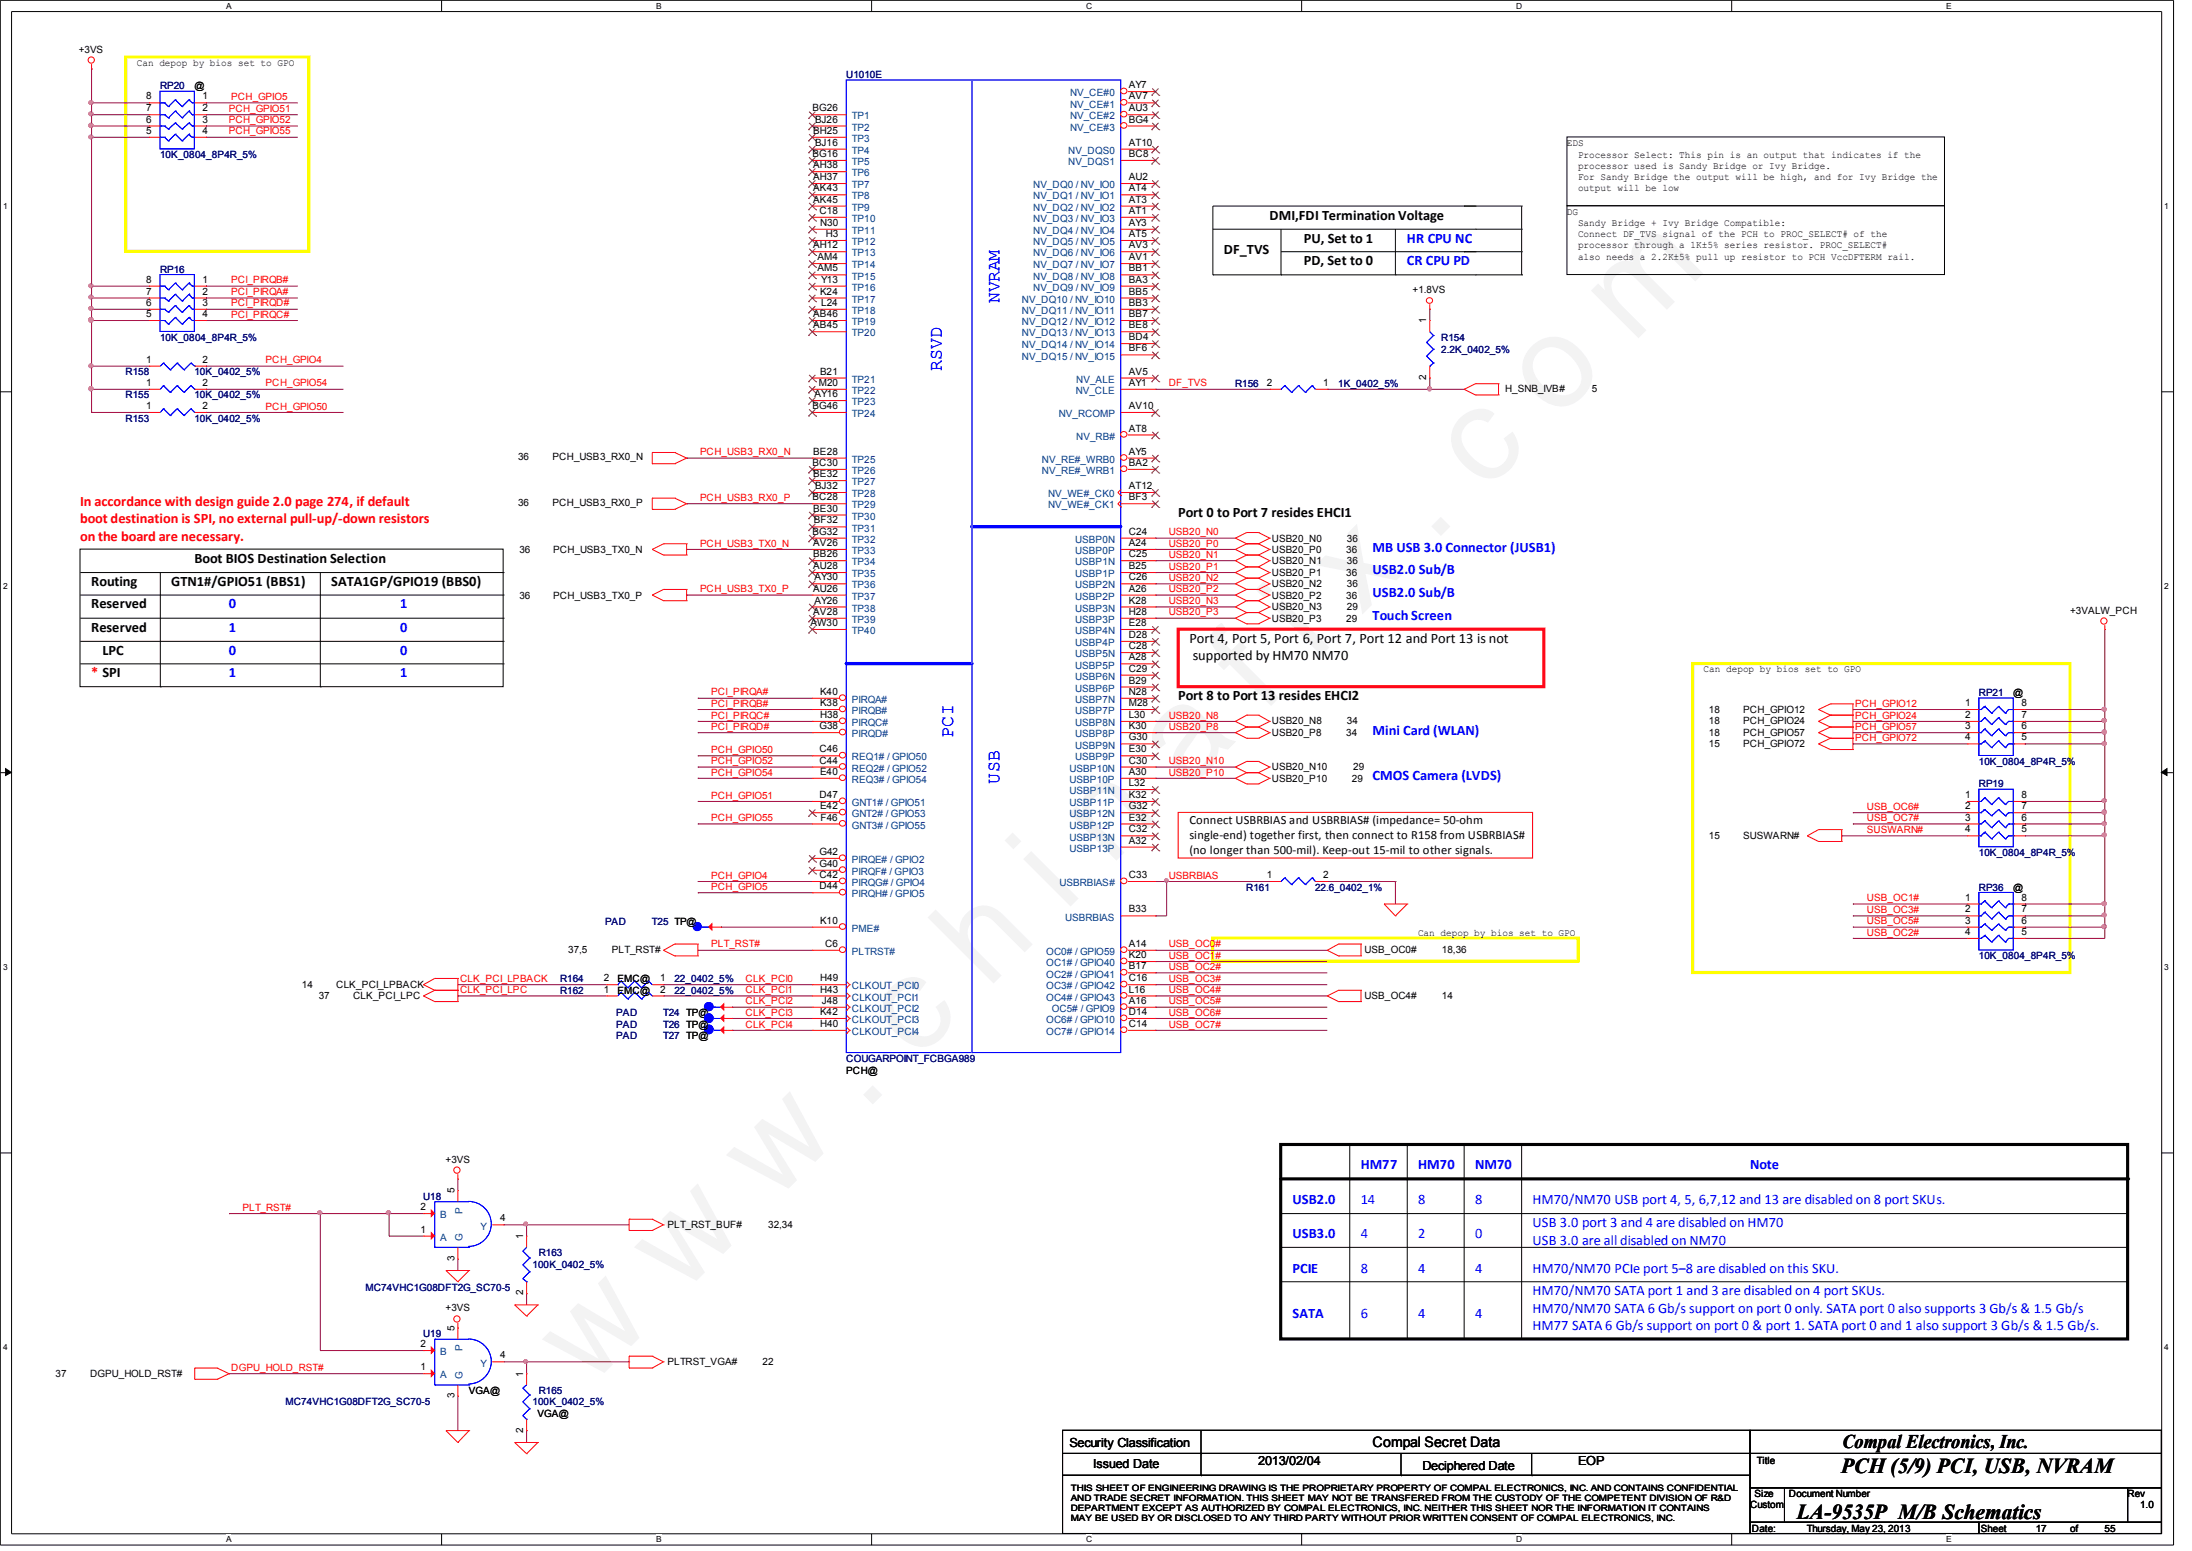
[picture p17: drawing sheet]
<svg xmlns="http://www.w3.org/2000/svg" width="297mm" height="210mm" viewBox="0 0 297 210" stroke-linecap="round" stroke-linejoin="round" font-family="sans-serif">
<defs><g id="words">
<text font-size="17.6" fill="#f0f" x="79.7" y="188" transform="rotate(-45 79.7 188)">w w w . c h i n a f i x . c o m</text>
<g font-size="2.9">
<text x="249.4" y="199.5">PCH (5/9) PCI, USB, NVRAM</text>
<text x="243.4" y="205.7">LA-9535P M/B Schematics</text>
</g>
<text font-size="2.6" x="249.6" y="196.1">Compal Electronics, Inc.</text>
<g font-size="2.5" fill="#00f">
<text x="135.4" y="41.1" transform="rotate(-90 135.4 41.1)">NVRAM</text>
<text x="127.6" y="50.3" transform="rotate(-90 127.6 50.3)">RSVD</text>
<text x="129.1" y="99.9" transform="rotate(-90 129.1 99.9)">PCI</text>
<text x="135.4" y="106.1" transform="rotate(-90 135.4 106.1)">USB</text>
</g>
<g font-size="1.9">
<text x="172" y="29.7">DMI,FDI Termination Voltage</text>
<text x="165.8" y="34.4">DF_TVS</text>
<text x="176.6" y="32.9">PU, Set to 1</text>
<text x="176.6" y="35.9">PD, Set to 0</text>
<text x="159.6" y="70">Port 0 to Port 7 resides EHCI1</text>
<text x="26.3" y="76.2">Boot BIOS Destination Selection</text>
<text x="12.4" y="82.4">Reserved</text>
<text x="12.4" y="79.3">Routing</text>
<text x="23.2" y="79.3">GTN1#/GPIO51 (BBS1)</text>
<text x="44.9" y="79.3">SATA1GP/GPIO19 (BBS0)</text>
<text x="12.4" y="85.5">Reserved</text>
<text x="13.9" y="88.6">LPC</text>
<text x="161.1" y="87">Port 4, Port 5, Port 6, Port 7, Port 12 and Port 13 is not</text>
<text x="161.6" y="89.4">supported by HM70 NM70</text>
<text x="159.6" y="94.8">Port 8 to Port 13 resides EHCI2</text>
<text x="185.9" y="195.9">Compal Secret Data</text>
</g>
<g font-size="1.9" fill="#00f">
<text x="190.6" y="35.9">CR CPU PD</text>
<text x="190.6" y="32.8">HR CPU NC</text>
<text x="185.9" y="77.7">USB2.0 Sub/B</text>
<text x="185.9" y="74.7">MB USB 3.0 Connector (JUSB1)</text>
<text x="31" y="82.4">0</text>
<text x="54.2" y="82.4">1</text>
<text x="185.9" y="80.9">USB2.0 Sub/B</text>
<text x="185.9" y="84">Touch Screen</text>
<text x="31" y="85.5">1</text>
<text x="31" y="88.6">0</text>
<text x="54.2" y="85.5">0</text>
<text x="54.2" y="88.6">0</text>
<text x="31" y="91.7">1</text>
<text x="54.2" y="91.7">1</text>
<text x="185.9" y="99.5">Mini Card (WLAN)</text>
<text x="185.9" y="105.7">CMOS Camera (LVDS)</text>
<text x="184.3" y="158.3">HM77</text>
<text x="192.1" y="158.3">HM70</text>
<text x="199.8" y="158.3">NM70</text>
<text x="237.1" y="158.3">Note</text>
<text x="175.1" y="163">USB2.0</text>
<text x="175.1" y="167.6">USB3.0</text>
<text x="184.3" y="163">14</text>
<text x="184.3" y="167.6">4</text>
<text x="192.1" y="163">8</text>
<text x="192.1" y="167.6">2</text>
<text x="199.8" y="163">8</text>
<text x="199.8" y="167.6">0</text>
<text x="207.6" y="163">HM70/NM70 USB port 4, 5, 6,7,12 and 13 are disabled on 8 port SKUs.</text>
<text x="207.6" y="166.1">USB 3.0 port 3 and 4 are disabled on HM70</text>
<text x="175.1" y="172.3">PCIE</text>
<text x="184.3" y="172.3">8</text>
<text x="192.1" y="172.3">4</text>
<text x="199.8" y="172.3">4</text>
<text x="207.6" y="168.5">USB 3.0 are all disabled on NM70</text>
<text x="207.6" y="172.3">HM70/NM70 PCIe port 5–8 are disabled on this SKU.</text>
<text x="175.1" y="178.5">SATA</text>
<text x="184.3" y="178.5">6</text>
<text x="192.1" y="178.5">4</text>
<text x="199.8" y="178.5">4</text>
<text x="207.6" y="175.3">HM70/NM70 SATA port 1 and 3 are disabled on 4 port SKUs.</text>
<text x="207.6" y="177.7">HM70/NM70 SATA 6 Gb/s support on port 0 only. SATA port 0 also supports 3 Gb/s &amp; 1.5 Gb/s</text>
<text x="207.6" y="180.1">HM77 SATA 6 Gb/s support on port 0 &amp; port 1. SATA port 0 and 1 also support 3 Gb/s &amp; 1.5 Gb/s.</text>
</g>
<g font-size="1.9" fill="#f00">
<text x="10.8" y="68.5">In accordance with design guide 2.0 page 274, if default</text>
<text x="10.8" y="70.9">boot destination is SPI, no external pull-up/-down resistors</text>
<text x="10.8" y="73.2">on the board are necessary.</text>
<text x="12.4" y="91.7">* SPI</text>
</g>
<g font-size="1.7">
<text x="161.1" y="111.6">Connect USBRBIAS and USBRBIAS# (impedance= 50-ohm</text>
<text x="161.1" y="113.6">single-end) together first, then connect to R158 from USBRBIAS#</text>
<text x="161.1" y="115.7">(no longer than 500-mil). Keep-out 15-mil to other signals.</text>
<text x="144.9" y="195.9">Security Classification</text>
<text x="148.1" y="198.8">Issued Date</text>
<text x="170.4" y="198.4">2013/02/04</text>
<text x="192.7" y="199">Deciphered Date</text>
<text x="213.8" y="198.4">EOP</text>
</g>
<g font-size="1.4">
<text x="10.7" y="7.1">+3VS</text>
<text x="18.5" y="8.9">Can depop by bios set to GPO</text>
<text x="152.9" y="11.9">AY7</text>
<text x="19.8" y="13.5">8</text>
<text x="19.8" y="15.1">7</text>
<text x="19.8" y="16.6">6</text>
<text x="26.3" y="12.1">@</text>
<text x="27.4" y="13.5">1</text>
<text x="27.4" y="15.1">2</text>
<text x="27.4" y="16.6">3</text>
<text x="110.1" y="15.1">BG26</text>
<text x="110.4" y="16.6">BJ26</text>
<text x="152.9" y="13.5">AV7</text>
<text x="152.9" y="15.1">AU3</text>
<text x="152.9" y="16.6">BG4</text>
<text x="19.8" y="18.1">5</text>
<text x="27.4" y="18.1">4</text>
<text x="110.1" y="21.3">BG16</text>
<text x="110.2" y="18.1">BH25</text>
<text x="110.2" y="22.8">AH38</text>
<text x="110.4" y="19.7">BJ16</text>
<text x="152.9" y="19.7">AT10</text>
<text x="152.9" y="21.3">BC8</text>
<text x="212.2" y="19.7">EDS</text>
<text x="213.8" y="21.3">Processor Select: This pin is an output that indicates if the</text>
<text x="213.8" y="22.9">processor used is Sandy Bridge or Ivy Bridge.</text>
<text x="110.2" y="24.4">AH37</text>
<text x="110.2" y="25.9">AK43</text>
<text x="110.2" y="27.4">AK45</text>
<text x="111" y="29">C18</text>
<text x="152.9" y="24.4">AU2</text>
<text x="152.9" y="25.9">AT4</text>
<text x="152.9" y="27.4">AT3</text>
<text x="152.9" y="29">AT1</text>
<text x="212.2" y="29">DG</text>
<text x="213.8" y="24.4">For Sandy Bridge the output will be high, and for Ivy Bridge the</text>
<text x="213.8" y="25.9">output will be low</text>
<text x="110.2" y="33.6">AH12</text>
<text x="110.7" y="35.2">AM4</text>
<text x="111.1" y="30.6">N30</text>
<text x="111.8" y="32.1">H3</text>
<text x="152.9" y="30.6">AY3</text>
<text x="152.9" y="32.1">AT5</text>
<text x="152.9" y="33.6">AV3</text>
<text x="152.9" y="35.2">AV1</text>
<text x="213.8" y="30.6">Sandy Bridge + Ivy Bridge Compatible:</text>
<text x="213.8" y="32.1">Connect DF_TVS signal of the PCH to PROC_SELECT# of the</text>
<text x="213.8" y="33.6">processor through a 1K±5% series resistor. PROC_SELECT#</text>
<text x="213.8" y="35.1">also needs a 2.2K±5% pull up resistor to PCH VccDFTERM rail.</text>
<text x="19.8" y="38.3">8</text>
<text x="19.8" y="39.9">7</text>
<text x="19.8" y="41.4">6</text>
<text x="27.4" y="38.3">1</text>
<text x="27.4" y="39.9">2</text>
<text x="27.4" y="41.4">3</text>
<text x="110.7" y="36.7">AM5</text>
<text x="111.1" y="39.9">K24</text>
<text x="111.3" y="38.3">Y13</text>
<text x="111.3" y="41.4">L24</text>
<text x="152.9" y="39.9">BB5</text>
<text x="152.9" y="41.4">BB3</text>
<text x="152.9" y="36.7">BB1</text>
<text x="152.9" y="38.3">BA3</text>
<text x="191.3" y="39.7">+1.8VS</text>
<text x="19.8" y="42.9">5</text>
<text x="27.4" y="42.9">4</text>
<text x="110.2" y="42.9">AB46</text>
<text x="110.2" y="44.4">AB45</text>
<text x="152.9" y="42.9">BB7</text>
<text x="152.9" y="44.4">BE8</text>
<text x="152.9" y="46.1">BD4</text>
<text x="152.9" y="47.6">BF6</text>
<text x="19.8" y="52.2">1</text>
<text x="19.8" y="49.1">1</text>
<text x="27.4" y="52.2">2</text>
<text x="27.4" y="49.1">2</text>
<text x="110.3" y="53.8">AY16</text>
<text x="110.9" y="52.2">M20</text>
<text x="111.1" y="50.7">B21</text>
<text x="152.9" y="50.7">AV5</text>
<text x="152.9" y="52.2">AY1</text>
<text x="171.6" y="52.2">2</text>
<text x="179.2" y="52.2">1</text>
<text x="203.9" y="53">H_SNB_IVB#</text>
<text x="215.6" y="53">5</text>
<text x="19.8" y="55.4">1</text>
<text x="27.4" y="55.4">2</text>
<text x="110.1" y="55.4">BG46</text>
<text x="152.9" y="58.4">AT8</text>
<text x="152.9" y="55.4">AV10</text>
<text x="70.2" y="62.3">36</text>
<text x="74.8" y="62.3">PCH_USB3_RX0_N</text>
<text x="110.1" y="63.1">BC30</text>
<text x="110.2" y="61.6">BE28</text>
<text x="110.2" y="64.6">BE32</text>
<text x="152.9" y="61.6">AY5</text>
<text x="152.9" y="63.1">BA2</text>
<text x="70.2" y="68.5">36</text>
<text x="74.8" y="68.5">PCH_USB3_RX0_P</text>
<text x="110.1" y="67.7">BC28</text>
<text x="110.2" y="69.3">BE30</text>
<text x="110.2" y="70.9">BF32</text>
<text x="110.4" y="66.2">BJ32</text>
<text x="152.9" y="66.2">AT12</text>
<text x="152.9" y="67.7">BF3</text>
<text x="70.4" y="74.8">36</text>
<text x="74.9" y="74.8">PCH_USB3_TX0_N</text>
<text x="110.1" y="72.4">BG32</text>
<text x="110.2" y="73.9">AV26</text>
<text x="110.2" y="75.4">BB26</text>
<text x="110.2" y="77">AU28</text>
<text x="152.9" y="72.4">C24</text>
<text x="152.9" y="73.9">A24</text>
<text x="152.9" y="75.4">C25</text>
<text x="152.9" y="77">B25</text>
<text x="172.3" y="73.3">USB20_N0</text>
<text x="172.3" y="74.8">USB20_P0</text>
<text x="172.3" y="76.4">USB20_N1</text>
<text x="172.3" y="78">USB20_P1</text>
<text x="182.4" y="74.8">36</text>
<text x="182.4" y="78">36</text>
<text x="182.5" y="73.3">36</text>
<text x="182.5" y="76.4">36</text>
<text x="70.4" y="81">36</text>
<text x="74.9" y="81">PCH_USB3_TX0_P</text>
<text x="110.2" y="80.1">AU26</text>
<text x="110.2" y="83.2">AV28</text>
<text x="110.3" y="78.6">AY30</text>
<text x="110.3" y="81.7">AY26</text>
<text x="152.9" y="78.6">C26</text>
<text x="152.9" y="80.1">A26</text>
<text x="152.9" y="81.7">K28</text>
<text x="152.9" y="83.2">H28</text>
<text x="172.3" y="79.5">USB20_N2</text>
<text x="172.3" y="81">USB20_P2</text>
<text x="172.3" y="82.5">USB20_N3</text>
<text x="182.4" y="81">36</text>
<text x="182.5" y="79.5">36</text>
<text x="182.5" y="82.5">29</text>
<text x="280.4" y="83.1">+3VALW_PCH</text>
<text x="109.8" y="84.8">AW30</text>
<text x="152.9" y="84.8">E28</text>
<text x="152.9" y="86.4">D28</text>
<text x="152.9" y="87.9">C28</text>
<text x="152.9" y="89.4">A28</text>
<text x="172.3" y="84.2">USB20_P3</text>
<text x="182.4" y="84.2">29</text>
<text x="111.1" y="94.1">K40</text>
<text x="111.1" y="95.6">K38</text>
<text x="152.9" y="90.9">C29</text>
<text x="152.9" y="92.5">B29</text>
<text x="152.9" y="94.1">N28</text>
<text x="152.9" y="95.6">M28</text>
<text x="230.8" y="91">Can depop by bios set to GPO</text>
<text x="266.2" y="95.6">1</text>
<text x="272.7" y="94.2">@</text>
<text x="273.8" y="95.6">8</text>
<text x="111" y="98.7">G38</text>
<text x="111" y="101.9">C46</text>
<text x="111.1" y="97.2">H38</text>
<text x="152.9" y="97.2">L30</text>
<text x="152.9" y="98.7">K30</text>
<text x="152.9" y="100.2">G30</text>
<text x="152.9" y="101.9">E30</text>
<text x="172.3" y="98">USB20_N8</text>
<text x="172.3" y="99.7">USB20_P8</text>
<text x="182.4" y="99.7">34</text>
<text x="182.5" y="98">34</text>
<text x="231.5" y="96.5">18</text>
<text x="231.5" y="98">18</text>
<text x="231.5" y="99.7">18</text>
<text x="231.5" y="101.2">15</text>
<text x="236.1" y="96.5">PCH_GPIO12</text>
<text x="236.1" y="98">PCH_GPIO24</text>
<text x="236.1" y="99.7">PCH_GPIO57</text>
<text x="236.1" y="101.2">PCH_GPIO72</text>
<text x="266.2" y="97.2">2</text>
<text x="266.2" y="98.7">3</text>
<text x="266.2" y="100.2">4</text>
<text x="273.8" y="97.2">7</text>
<text x="273.8" y="98.7">6</text>
<text x="273.8" y="100.2">5</text>
<text x="111" y="103.4">C44</text>
<text x="111.1" y="104.9">E40</text>
<text x="152.9" y="103.4">C30</text>
<text x="152.9" y="104.9">A30</text>
<text x="152.9" y="106.4">L32</text>
<text x="172.3" y="104.3">USB20_N10</text>
<text x="172.3" y="105.8">USB20_P10</text>
<text x="183.1" y="105.8">29</text>
<text x="183.3" y="104.3">29</text>
<text x="111" y="108">D47</text>
<text x="111.1" y="109.6">E42</text>
<text x="111.2" y="111.1">F46</text>
<text x="152.9" y="108">K32</text>
<text x="152.9" y="109.6">G32</text>
<text x="152.9" y="111.1">E32</text>
<text x="152.9" y="112.7">C32</text>
<text x="231.5" y="113.5">15</text>
<text x="236.1" y="113.5">SUSWARN#</text>
<text x="266.2" y="108">1</text>
<text x="266.2" y="109.6">2</text>
<text x="266.2" y="111.1">3</text>
<text x="266.2" y="112.7">4</text>
<text x="273.8" y="108">8</text>
<text x="273.8" y="109.6">7</text>
<text x="273.8" y="111.1">6</text>
<text x="273.8" y="112.7">5</text>
<text x="111" y="115.7">G42</text>
<text x="111" y="117.3">G40</text>
<text x="111" y="118.9">C42</text>
<text x="152.9" y="118.9">C33</text>
<text x="152.9" y="114.2">A32</text>
<text x="171.6" y="118.9">1</text>
<text x="179.2" y="118.9">2</text>
<text x="111" y="120.4">D44</text>
<text x="111.1" y="125.1">K10</text>
<text x="152.9" y="123.5">B33</text>
<text x="266.2" y="121.9">1</text>
<text x="266.2" y="123.5">2</text>
<text x="266.2" y="125.1">3</text>
<text x="272.7" y="120.6">@</text>
<text x="273.8" y="121.9">8</text>
<text x="273.8" y="123.5">7</text>
<text x="273.8" y="125.1">6</text>
<text x="77" y="129">37,5</text>
<text x="82.9" y="129">PLT_RST#</text>
<text x="111.8" y="128.2">C6</text>
<text x="152.9" y="128.2">A14</text>
<text x="152.9" y="129.7">K20</text>
<text x="152.9" y="131.2">B17</text>
<text x="184.8" y="129">USB_OC0#</text>
<text x="192.1" y="126.7">Can depop by bios set to GPO</text>
<text x="195.3" y="129">18,36</text>
<text x="266.2" y="126.6">4</text>
<text x="273.8" y="126.6">5</text>
<text x="40.9" y="133.7">14</text>
<text x="43.2" y="135.3">37</text>
<text x="45.6" y="133.7">CLK_PCI_LPBACK</text>
<text x="47.8" y="135.3">CLK_PCI_LPC</text>
<text x="81.8" y="132.8">2</text>
<text x="81.8" y="134.4">1</text>
<text x="83.6" y="132.9">EMC@</text>
<text x="83.6" y="134.5">EMC@</text>
<text x="89.4" y="132.8">1</text>
<text x="89.4" y="134.4">2</text>
<text x="111.1" y="132.8">H49</text>
<text x="111.1" y="134.4">H43</text>
<text x="111.1" y="137.4">K42</text>
<text x="111.3" y="135.9">J48</text>
<text x="152.9" y="132.8">C16</text>
<text x="152.9" y="134.4">L16</text>
<text x="152.9" y="135.9">A16</text>
<text x="152.9" y="137.4">D14</text>
<text x="184.8" y="135.3">USB_OC4#</text>
<text x="195.3" y="135.3">14</text>
<text x="111.1" y="139">H40</text>
<text x="152.9" y="139">C14</text>
<text x="114.6" y="145.4">PCH@</text>
<text x="60.4" y="157.4">+3VS</text>
<text x="57" y="163.8">2</text>
<text x="57" y="166.9">1</text>
<text x="67.7" y="165.4">4</text>
<text x="90.4" y="166.3">PLT_RST_BUF#</text>
<text x="104.1" y="166.3">32,34</text>
<text x="60.4" y="177.5">+3VS</text>
<text x="57" y="182.4">2</text>
<text x="57" y="185.5">1</text>
<text x="67.7" y="183.9">4</text>
<text x="90.4" y="184.8">PLTRST_VGA#</text>
<text x="103.3" y="184.8">22</text>
<text x="7.5" y="186.4">37</text>
<text x="12.2" y="186.4">DGPU_HOLD_RST#</text>
<text x="63.5" y="188.7">VGA@</text>
<text x="72.8" y="191.9">VGA@</text>
<text x="237.7" y="202.7">Size</text>
<text x="238" y="198.2">Title</text>
<text x="242.3" y="202.7">Document Number</text>
<text x="288.2" y="202.7">Rev</text>
<text x="237.1" y="204.2">Custom</text>
<text x="237.3" y="207.3">Date:</text>
<text x="244.8" y="207.3">Thursday, May 23, 2013</text>
<text x="268.3" y="207.3">Sheet</text>
<text x="275.8" y="207.3">17</text>
<text x="280.4" y="207.3">of</text>
<text x="285.1" y="207.3">55</text>
<text x="289.9" y="204.2">1.0</text>
</g>
<g font-size="1.4" fill="#000080">
<text x="114.6" y="10.6">U1010E</text>
<text x="21.7" y="12.1">RP20</text>
<text x="21.7" y="21.4">10K_0804_8P4R_5%</text>
<text x="21.7" y="36.9">RP16</text>
<text x="21.7" y="46.1">10K_0804_8P4R_5%</text>
<text x="195.2" y="46.1">R154</text>
<text x="195.2" y="47.8">2.2K_0402_5%</text>
<text x="17" y="53.9">R155</text>
<text x="17" y="50.8">R158</text>
<text x="26.3" y="53.9">10K_0402_5%</text>
<text x="26.3" y="50.8">10K_0402_5%</text>
<text x="167.3" y="52.4">R156</text>
<text x="181.3" y="52.4">1K_0402_5%</text>
<text x="17" y="57.1">R153</text>
<text x="26.3" y="57.1">10K_0402_5%</text>
<text x="268.1" y="94.2">RP21</text>
<text x="268.1" y="106.6">RP19</text>
<text x="268.1" y="103.5">10K_0804_8P4R_5%</text>
<text x="268.1" y="115.9">10K_0804_8P4R_5%</text>
<text x="82" y="125.2">PAD</text>
<text x="88.3" y="125.2">T25 TP@</text>
<text x="168.8" y="120.6">R161</text>
<text x="178.1" y="120.6">22.6_0402_1%</text>
<text x="268.1" y="120.6">RP36</text>
<text x="268.1" y="129.9">10K_0804_8P4R_5%</text>
<text x="75.9" y="132.9">R164</text>
<text x="75.9" y="134.5">R162</text>
<text x="83.5" y="137.6">PAD</text>
<text x="89.8" y="137.6">T24 TP@</text>
<text x="91.4" y="132.9">22_0402_5%</text>
<text x="91.4" y="134.5">22_0402_5%</text>
<text x="83.5" y="140.7">PAD</text>
<text x="83.5" y="139.1">PAD</text>
<text x="89.8" y="140.7">T27 TP@</text>
<text x="89.8" y="139.1">T26 TP@</text>
<text x="114.6" y="143.8">COUGARPOINT_FCBGA989</text>
<text x="57.3" y="162.4">U18</text>
<text x="72.1" y="171.7">100K_0402_5%</text>
<text x="73" y="170.1">R163</text>
<text x="49.5" y="174.8">MC74VHC1G08DFT2G_SC70-5</text>
<text x="57.3" y="181">U19</text>
<text x="38.7" y="190.2">MC74VHC1G08DFT2G_SC70-5</text>
<text x="72.1" y="190.2">100K_0402_5%</text>
<text x="73" y="188.7">R165</text>
</g>
<g font-size="1.4" fill="#f00">
<text x="31" y="15.2">PCH_GPIO51</text>
<text x="31" y="16.7">PCH_GPIO52</text>
<text x="31.3" y="13.5">PCH_GPIO5</text>
<text x="31" y="18.2">PCH_GPIO55</text>
<text x="31.3" y="41.5">PCI_PIRQD#</text>
<text x="31.3" y="38.4">PCI_PIRQB#</text>
<text x="31.3" y="40">PCI_PIRQA#</text>
<text x="31.3" y="43">PCI_PIRQC#</text>
<text x="36" y="52.3">PCH_GPIO54</text>
<text x="36" y="49.2">PCH_GPIO4</text>
<text x="158.3" y="52.3">DF_TVS</text>
<text x="36" y="55.5">PCH_GPIO50</text>
<text x="94.8" y="61.6">PCH_USB3_RX0_N</text>
<text x="94.8" y="67.8">PCH_USB3_RX0_P</text>
<text x="94.8" y="74">PCH_USB3_TX0_N</text>
<text x="158.3" y="75.5">USB20_N1</text>
<text x="158.3" y="77.1">USB20_P1</text>
<text x="158.3" y="74">USB20_P0</text>
<text x="158.3" y="72.5">USB20_N0</text>
<text x="94.8" y="80.2">PCH_USB3_TX0_P</text>
<text x="158.3" y="80.2">USB20_P2</text>
<text x="158.3" y="78.7">USB20_N2</text>
<text x="158.3" y="83.3">USB20_P3</text>
<text x="158.3" y="81.8">USB20_N3</text>
<text x="96.4" y="94.1">PCI_PIRQA#</text>
<text x="96.4" y="95.7">PCI_PIRQB#</text>
<text x="251.3" y="95.7">PCH_GPIO12</text>
<text x="96.4" y="101.9">PCH_GPIO50</text>
<text x="96.4" y="98.8">PCI_PIRQD#</text>
<text x="96.4" y="97.3">PCI_PIRQC#</text>
<text x="158.3" y="97.3">USB20_N8</text>
<text x="158.3" y="98.8">USB20_P8</text>
<text x="251.3" y="100.3">PCH_GPIO72</text>
<text x="251.3" y="97.3">PCH_GPIO24</text>
<text x="251.3" y="98.8">PCH_GPIO57</text>
<text x="96.4" y="105">PCH_GPIO54</text>
<text x="96.4" y="103.5">PCH_GPIO52</text>
<text x="158.3" y="103.5">USB20_N10</text>
<text x="158.3" y="105">USB20_P10</text>
<text x="96.4" y="111.2">PCH_GPIO55</text>
<text x="96.4" y="108.1">PCH_GPIO51</text>
<text x="252.9" y="112.8">SUSWARN#</text>
<text x="252.9" y="109.6">USB_OC6#</text>
<text x="252.9" y="111.2">USB_OC7#</text>
<text x="96.4" y="119">PCH_GPIO4</text>
<text x="158.3" y="119">USBRBIAS</text>
<text x="96.4" y="120.5">PCH_GPIO5</text>
<text x="252.9" y="122">USB_OC1#</text>
<text x="252.9" y="123.6">USB_OC3#</text>
<text x="252.9" y="125.1">USB_OC5#</text>
<text x="96.4" y="128.3">PLT_RST#</text>
<text x="158.3" y="129.8">USB_OC1#</text>
<text x="158.3" y="128.3">USB_OC0#</text>
<text x="158.3" y="131.3">USB_OC2#</text>
<text x="252.9" y="126.7">USB_OC2#</text>
<text x="62.3" y="132.9">CLK_PCI_LPBACK</text>
<text x="62.3" y="134.5">CLK_PCI_LPC</text>
<text x="101" y="132.9">CLK_PCI0</text>
<text x="101" y="134.5">CLK_PCI1</text>
<text x="101" y="137.5">CLK_PCI3</text>
<text x="101" y="136">CLK_PCI2</text>
<text x="158.3" y="134.5">USB_OC4#</text>
<text x="158.3" y="136">USB_OC5#</text>
<text x="158.3" y="137.5">USB_OC6#</text>
<text x="158.3" y="132.9">USB_OC3#</text>
<text x="101" y="139.1">CLK_PCI4</text>
<text x="158.3" y="139.1">USB_OC7#</text>
<text x="32.9" y="163.9">PLT_RST#</text>
<text x="31.3" y="185.6">DGPU_HOLD_RST#</text>
</g>
<g font-size="1.4" fill="#004080">
<text x="115.4" y="16.2">TP1</text>
<text x="115.4" y="17.7">TP2</text>
<text x="144.9" y="13">NV_CE#0</text>
<text x="144.9" y="14.6">NV_CE#1</text>
<text x="144.9" y="16.2">NV_CE#2</text>
<text x="144.9" y="17.7">NV_CE#3</text>
<text x="115.4" y="19.2">TP3</text>
<text x="115.4" y="23.9">TP6</text>
<text x="115.4" y="20.8">TP4</text>
<text x="115.4" y="22.4">TP5</text>
<text x="144.7" y="20.8">NV_DQS0</text>
<text x="144.7" y="22.4">NV_DQS1</text>
<text x="115.4" y="25.5">TP7</text>
<text x="115.4" y="27">TP8</text>
<text x="115.4" y="28.5">TP9</text>
<text x="140" y="25.5">NV_DQ0 / NV_IO0</text>
<text x="140" y="27">NV_DQ1 / NV_IO1</text>
<text x="140" y="28.5">NV_DQ2 / NV_IO2</text>
<text x="115.4" y="34.7">TP13</text>
<text x="115.4" y="33.2">TP12</text>
<text x="115.4" y="31.7">TP11</text>
<text x="115.4" y="30.1">TP10</text>
<text x="140" y="30.1">NV_DQ3 / NV_IO3</text>
<text x="140" y="31.7">NV_DQ4 / NV_IO4</text>
<text x="140" y="33.2">NV_DQ5 / NV_IO5</text>
<text x="140" y="34.7">NV_DQ6 / NV_IO6</text>
<text x="115.4" y="39.4">TP16</text>
<text x="115.4" y="41">TP17</text>
<text x="115.4" y="37.8">TP15</text>
<text x="115.4" y="36.3">TP14</text>
<text x="138.4" y="41">NV_DQ10 / NV_IO10</text>
<text x="140" y="36.3">NV_DQ7 / NV_IO7</text>
<text x="140" y="37.8">NV_DQ8 / NV_IO8</text>
<text x="140" y="39.4">NV_DQ9 / NV_IO9</text>
<text x="115.4" y="42.5">TP18</text>
<text x="115.4" y="44">TP19</text>
<text x="115.4" y="45.6">TP20</text>
<text x="138.4" y="42.5">NV_DQ11 / NV_IO11</text>
<text x="138.4" y="44">NV_DQ12 / NV_IO12</text>
<text x="138.4" y="45.6">NV_DQ13 / NV_IO13</text>
<text x="138.4" y="47.2">NV_DQ14 / NV_IO14</text>
<text x="115.4" y="51.8">TP21</text>
<text x="115.4" y="53.3">TP22</text>
<text x="138.4" y="48.7">NV_DQ15 / NV_IO15</text>
<text x="145.7" y="53.3">NV_CLE</text>
<text x="145.8" y="51.8">NV_ALE</text>
<text x="115.4" y="54.9">TP23</text>
<text x="115.4" y="56.5">TP24</text>
<text x="143.4" y="56.5">NV_RCOMP</text>
<text x="145.8" y="59.5">NV_RB#</text>
<text x="115.4" y="62.7">TP25</text>
<text x="115.4" y="64.2">TP26</text>
<text x="115.4" y="65.7">TP27</text>
<text x="141.1" y="62.7">NV_RE#_WRB0</text>
<text x="141.1" y="64.2">NV_RE#_WRB1</text>
<text x="115.4" y="67.3">TP28</text>
<text x="115.4" y="68.8">TP29</text>
<text x="115.4" y="70.4">TP30</text>
<text x="115.4" y="72">TP31</text>
<text x="142" y="67.3">NV_WE#_CK0</text>
<text x="142" y="68.8">NV_WE#_CK1</text>
<text x="115.4" y="73.5">TP32</text>
<text x="115.4" y="75">TP33</text>
<text x="115.4" y="76.5">TP34</text>
<text x="145.6" y="73.5">USBP0N</text>
<text x="145.6" y="75">USBP0P</text>
<text x="145.6" y="76.5">USBP1N</text>
<text x="115.4" y="78.1">TP35</text>
<text x="115.4" y="79.7">TP36</text>
<text x="115.4" y="81.2">TP37</text>
<text x="115.4" y="82.8">TP38</text>
<text x="145.6" y="78.1">USBP1P</text>
<text x="145.6" y="79.7">USBP2N</text>
<text x="145.6" y="81.2">USBP2P</text>
<text x="145.6" y="82.8">USBP3N</text>
<text x="115.4" y="84.3">TP39</text>
<text x="115.4" y="85.9">TP40</text>
<text x="145.6" y="84.3">USBP3P</text>
<text x="145.6" y="85.9">USBP4N</text>
<text x="145.6" y="87.5">USBP4P</text>
<text x="145.6" y="89">USBP5N</text>
<text x="115.4" y="95.2">PIRQA#</text>
<text x="145.6" y="90.5">USBP5P</text>
<text x="145.6" y="92">USBP6N</text>
<text x="145.6" y="93.6">USBP6P</text>
<text x="145.6" y="95.2">USBP7N</text>
<text x="115.4" y="96.7">PIRQB#</text>
<text x="115.4" y="98.3">PIRQC#</text>
<text x="115.4" y="99.8">PIRQD#</text>
<text x="145.6" y="96.7">USBP7P</text>
<text x="145.6" y="98.3">USBP8N</text>
<text x="145.6" y="99.8">USBP8P</text>
<text x="145.6" y="101.3">USBP9N</text>
<text x="115.4" y="103">REQ1# / GPIO50</text>
<text x="115.4" y="104.5">REQ2# / GPIO52</text>
<text x="115.4" y="106">REQ3# / GPIO54</text>
<text x="144.9" y="104.5">USBP10N</text>
<text x="144.9" y="106">USBP10P</text>
<text x="144.9" y="107.5">USBP11N</text>
<text x="145.6" y="103">USBP9P</text>
<text x="115.4" y="109.1">GNT1# / GPIO51</text>
<text x="115.4" y="110.7">GNT2# / GPIO53</text>
<text x="115.4" y="112.2">GNT3# / GPIO55</text>
<text x="144.9" y="109.1">USBP11P</text>
<text x="144.9" y="110.7">USBP12N</text>
<text x="144.9" y="112.2">USBP12P</text>
<text x="144.9" y="113.8">USBP13N</text>
<text x="115.4" y="116.8">PIRQE# / GPIO2</text>
<text x="115.4" y="118.4">PIRQF# / GPIO3</text>
<text x="115.4" y="120">PIRQG# / GPIO4</text>
<text x="143.5" y="120">USBRBIAS#</text>
<text x="144.9" y="115.3">USBP13P</text>
<text x="115.4" y="121.5">PIRQH# / GPIO5</text>
<text x="144.3" y="124.6">USBRBIAS</text>
<text x="115.4" y="126.2">PME#</text>
<text x="115.4" y="129.3">PLTRST#</text>
<text x="141.7" y="129.3">OC0# / GPIO59</text>
<text x="141.7" y="130.8">OC1# / GPIO40</text>
<text x="115.4" y="133.9">CLKOUT_PCI0</text>
<text x="115.4" y="135.5">CLKOUT_PCI1</text>
<text x="115.4" y="137">CLKOUT_PCI2</text>
<text x="141.7" y="132.3">OC2# / GPIO41</text>
<text x="141.7" y="133.9">OC3# / GPIO42</text>
<text x="141.7" y="135.5">OC4# / GPIO43</text>
<text x="142.5" y="137">OC5# / GPIO9</text>
<text x="115.4" y="140.1">CLKOUT_PCI4</text>
<text x="115.4" y="138.5">CLKOUT_PCI3</text>
<text x="141.7" y="138.5">OC6# / GPIO10</text>
<text x="141.7" y="140.1">OC7# / GPIO14</text>
<text x="59.6" y="164.9">B</text>
<text x="59.6" y="168">A</text>
<text x="65.1" y="166.5">Y</text>
<text x="59.6" y="183.5">B</text>
<text x="65.1" y="185">Y</text>
<text x="59.6" y="186.6">A</text>
</g>
<g font-size="1.3">
<text x="193.2" y="43.8" transform="rotate(-90 193.2 43.8)">1</text>
<text x="193.2" y="51.4" transform="rotate(-90 193.2 51.4)">2</text>
<text x="61.6" y="161.5" transform="rotate(-90 61.6 161.5)">5</text>
<text x="70.9" y="167.7" transform="rotate(-90 70.9 167.7)">1</text>
<text x="61.6" y="170.7" transform="rotate(-90 61.6 170.7)">3</text>
<text x="70.9" y="175.3" transform="rotate(-90 70.9 175.3)">2</text>
<text x="61.6" y="180.2" transform="rotate(-90 61.6 180.2)">5</text>
<text x="61.6" y="189.3" transform="rotate(-90 61.6 189.3)">3</text>
<text x="70.9" y="186.4" transform="rotate(-90 70.9 186.4)">1</text>
<text x="70.9" y="194" transform="rotate(-90 70.9 194)">2</text>
</g>
<g font-size="1.3" fill="#004080">
<text x="62.7" y="164.3" transform="rotate(-90 62.7 164.3)">P</text>
<text x="62.7" y="168.1" transform="rotate(-90 62.7 168.1)">G</text>
<text x="62.7" y="183" transform="rotate(-90 62.7 183)">P</text>
<text x="62.7" y="186.7" transform="rotate(-90 62.7 186.7)">G</text>
</g>
<g font-size="1.2">
<text x="145" y="201.8">THIS SHEET OF ENGINEERING DRAWING IS THE PROPRIETARY PROPERTY OF COMPAL ELECTRONICS, INC. AND CONTAINS CONFIDENTIAL</text>
<text x="145" y="203.2">AND TRADE SECRET INFORMATION. THIS SHEET MAY NOT BE TRANSFERED FROM THE CUSTODY OF THE COMPETENT DIVISION OF R&amp;D</text>
<text x="145" y="204.6">DEPARTMENT EXCEPT AS AUTHORIZED BY COMPAL ELECTRONICS, INC. NEITHER THIS SHEET NOR THE INFORMATION IT CONTAINS</text>
<text x="145" y="205.9">MAY BE USED BY OR DISCLOSED TO ANY THIRD PARTY WITHOUT PRIOR WRITTEN CONSENT OF COMPAL ELECTRONICS, INC.</text>
</g>
<g font-size="1.1">
<text x="30.6" y="1.2">A</text>
<text x="88.9" y="1.2">B</text>
<text x="147.1" y="1.2">C</text>
<text x="205.4" y="1.2">D</text>
<text x="263.6" y="1.2">E</text>
<text x=".4" y="28.3">1</text>
<text x="293.2" y="28.3">1</text>
<text x=".4" y="79.8">2</text>
<text x="293.2" y="79.8">2</text>
<text x=".4" y="131.3">3</text>
<text x="293.2" y="131.3">3</text>
<text x=".4" y="182.8">4</text>
<text x="293.2" y="182.8">4</text>
<text x="30.6" y="208.8">A</text>
<text x="88.9" y="208.8">B</text>
<text x="147.1" y="208.8">C</text>
<text x="205.4" y="208.8">D</text>
<text x="263.6" y="208.8">E</text>
</g>
</g></defs>
<path d="M0 0h294.4v209.2h-294.4zM1.6 1.6h291.2v206h-291.2z" fill="none" stroke="#000" stroke-width=".14"/>
<g fill="#fff">
<path d="M30.6 .2h.6v1.2h-.6z"/>
<path d="M30.6 207.8h.6v1.2h-.6z"/>
</g>
<path d="M59.8 0v1.6M59.8 207.6v1.6" fill="none" stroke="#000" stroke-width=".14"/>
<g fill="#fff">
<path d="M88.9 .2h.7v1.2h-.7z"/>
<path d="M88.9 207.8h.7v1.2h-.7z"/>
</g>
<path d="M118.1 0v1.6M118.1 207.6v1.6" fill="none" stroke="#000" stroke-width=".14"/>
<g fill="#fff">
<path d="M147.2 .2h.7v1.2h-.7z"/>
<path d="M147.2 207.8h.7v1.2h-.7z"/>
</g>
<path d="M176.3 0v1.6M176.3 207.6v1.6" fill="none" stroke="#000" stroke-width=".14"/>
<g fill="#fff">
<path d="M205.4 .2h.8v1.2h-.8z"/>
<path d="M205.4 207.8h.8v1.2h-.8z"/>
</g>
<path d="M234.6 0v1.6M234.6 207.6v1.6" fill="none" stroke="#000" stroke-width=".14"/>
<g fill="#fff">
<path d="M263.7 .2h.6v1.2h-.6z"/>
<path d="M263.7 207.8h.6v1.2h-.6z"/>
<path d="M.4 27.3h.6v1.2h-.6z"/>
<path d="M293.2 27.3h.6v1.2h-.6z"/>
<path d="M.4 78.7h.6v1.3h-.6z"/>
<path d="M293.2 78.7h.6v1.3h-.6z"/>
</g>
<path d="M0 53h1.6M292.8 53h1.5" fill="none" stroke="#000" stroke-width=".14"/>
<g fill="#fff">
<path d="M.4 130.3h.6v1.3h-.6z"/>
<path d="M293.2 130.3h.6v1.3h-.6z"/>
</g>
<path d="M0 104.6h1.6M292.8 104.6h1.5" fill="none" stroke="#000" stroke-width=".14"/>
<path d="M.8 104.1l.7 .5-.7 .4zM292.8 104.6l.7-.5v.9z" fill="#000" stroke="#000" stroke-width=".14"/>
<g fill="#fff">
<path d="M.4 181.8h.6v1.2h-.6z"/>
<path d="M293.2 181.8h.6v1.2h-.6z"/>
</g>
<g fill="none" stroke="#000" stroke-width=".14">
<path d="M212.3 18.5h51.1v9.4h-51.1zM164.3 27.9h35.6M164.3 37.2h35.6M164.3 31h35.6M212.3 27.9h51.1v9.3h-51.1zM10.8 74.3h57.4v18.7h-57.4zM10.9 77.5h57.3M21.7 77.5v15.5M43.4 77.5v15.5M10.9 83.7h57.3M10.9 80.6h57.3M10.9 86.8h57.3"/>
<path d="M10.9 89.9h57.3M21.7 93h.1M43.4 93h.1M0 156.1h1.6M292.8 156.1h1.5M173.5 164.3h114.7M173.5 168.9h114.7M173.5 173.5h114.7M288.2 164.3h.1M288.2 168.9h.1M288.2 173.5h.1M143.9 193.6h93.2v3.2h-93.2z"/>
<path d="M143.9 196.8h93.2v2.9h-93.2zM143.9 199.7h93.2v7.9h-93.2zM162.7 196.8h.1M162.7 199.8h.1M162.7 193.7v6.1M189.8 199.8h.1M189.8 196.8v3M207.5 199.8h.1M207.5 196.8v3M237.1 193.6h55.7v3.2h-55.7zM237.1 196.8h55.7v4.6h-55.7zM237.1 201.4h4.6v4.7h-4.6z"/>
<path d="M237.1 206.1h31v1.5h-31zM241.7 201.4h46.5v4.7h-46.5zM268.1 206.1h24.7v1.5h-24.7zM288.2 201.4h4.6v4.7h-4.6z"/>
</g>
<g fill="none" stroke="#f00" stroke-width=".14">
<path d="M12.4 9.4h.1M12.4 8.7v.7M20.2 13.9h.1M20.2 15.5h.1M20.2 17.1h.1M20.2 18.6h.1M20.2 13.9h1.5M20.2 15.5h1.5M20.2 17.1h1.5M20.2 18.6h1.5M26.4 13.9h1.5M26.4 15.5h1.5"/>
<path d="M26.4 17.1h1.5M26.4 18.6h1.5M27.9 13.9h.1M27.9 15.5h.1M27.9 17.1h.1M27.9 18.6h.1M20.2 52.7h.1M20.2 52.7h1.5M26.4 52.7h1.5M27.9 52.7h.1M246.3 96.1h.1M246.3 97.7h.1"/>
<path d="M246.3 99.2h.1M246.3 96.1l1.6 .7M246.3 97.7l1.6 .7M246.3 99.2l1.6 .7M247.9 95.3h.1M247.9 96.8h.1M247.9 98.4h.1M247.9 99.9h.1M247.9 95.3h3.1M247.9 95.3l-1.6 .8M247.9 96.8h3.1M247.9 96.8l-1.6 .9"/>
<path d="M247.9 98.4h3.1M247.9 98.4l-1.6 .8M247.9 99.9h3.1M247.9 99.9l-1.6 .8M251 96.8h.1M251 95.3h.1M251 98.4h.1M251 99.9h.1M251 95.3v6.2M266.5 96.1h.1M266.5 97.7h.1M266.5 99.2h.1"/>
<path d="M266.5 96.1h1.6M266.5 97.7h1.6M266.5 99.2h1.6M272.8 96.1h1.5M272.8 97.7h1.5M272.8 99.2h1.5M274.3 96.1h.1M274.3 97.7h.1M274.3 99.2h.1M285.1 85.2h.1M285.1 84.6v.6M159.6 110h48v6.2h-48z"/>
<path d="M244.8 113.2h.1M244.8 113.2l1.5 .7M246.3 100.7h.1M246.3 112.3h.1M246.3 113.9h.1M246.3 100.7l1.6 .8M246.3 112.3h3.2M246.3 112.3l-1.5 .9M246.3 113.9h3.2M247.9 101.5h.1M247.9 101.5h3.1M249.5 113.9h.1"/>
<path d="M249.5 112.3h.1M249.5 112.3v1.6M251 101.5h.1M266.5 108.5h.1M266.5 110h.1M266.5 111.5h.1M266.5 113.2h.1M266.5 100.7h.1M266.5 108.5h1.6M266.5 110h1.6M266.5 111.5h1.6M266.5 113.2h1.6"/>
<path d="M266.5 100.7h1.6M272.8 108.5h1.5M272.8 110h1.5M272.8 111.5h1.5M272.8 113.2h1.5M272.8 100.7h1.5M274.3 108.5h.1M274.3 110h.1M274.3 111.5h.1M274.3 113.2h.1M274.3 100.7h.1M57.4 133.3h.1"/>
<path d="M57.4 134.8h.1M57.4 133.3l1.5 .8M57.4 134.8l1.5 .8M58.9 132.5h.1M58.9 134.1h.1M58.9 135.6h.1M58.9 132.5h3.1M58.9 132.5l-1.5 .8M58.9 134.1h3.1M58.9 134.1l-1.5 .7M58.9 135.6h3.1M62 134.1h.1"/>
<path d="M62 132.5h.1M62 135.6h.1M62 132.5v3.1M266.5 122.4h.1M266.5 124h.1M266.5 125.5h.1M266.5 127h.1M266.5 122.4h1.6M266.5 124h1.6M266.5 125.5h1.6M266.5 127h1.6M272.8 122.4h1.5"/>
<path d="M272.8 124h1.5M272.8 125.5h1.5M272.8 127h1.5M274.3 122.4h.1M274.3 124h.1M274.3 125.5h.1M274.3 127h.1M62 159.6h.1M62 159v.6M57.4 164.3h.1M57.4 167.3h.1M57.4 164.3h1.5"/>
<path d="M57.4 167.3h1.5M60.4 172h.1M60.4 172h3.1M60.4 172l1.6 1.5M62 173.5h.1M62 179.8h.1M62 161.2h.1M62 170.5h.1M62 161.2v1.5M62 168.9v1.6M62 179.1v.7M63.5 172h.1"/>
<path d="M63.5 172l-1.5 1.5M66.7 165.8h1.5M26.4 185.2h.1M26.4 186.7h.1M26.4 186.7h3M26.4 185.2h3M26.4 185.2v1.5M29.4 186.7h.1M29.4 185.2h.1M29.4 185.2l1.6 .8M31 186h.1M31 186l-1.6 .7"/>
<path d="M60.4 193.7h.1M60.4 193.7h3.1M60.4 193.7l1.6 1.6M62 195.3h.1M63.5 193.7h.1M63.5 193.7l-1.5 1.6M69.7 195.3h.1M69.7 195.3h3.2M69.7 195.3l1.6 1.5M71.3 196.8h.1M72.9 195.3h.1M72.9 195.3l-1.6 1.5"/>
<circle cx="12.4" cy="8.1" r=".42"/>
<circle cx="285" cy="84.1" r=".42"/>
<circle cx="61.9" cy="158.4" r=".42"/>
<circle cx="61.9" cy="178.6" r=".42"/>
</g>
<path d="M17 7.7h24.8v26.3h-24.8zM229.3 89.8h51.1v41.9h-51.1zM164.3 127h49.5v3.1h-49.5z" fill="none" stroke="#ff0" stroke-width=".42"/>
<path d="M159.6 85.2h49.5v7.8h-49.5z" fill="none" stroke="#f00" stroke-width=".42"/>
<path d="M173.5 154.9h114.7v26.4h-114.7zM173.5 159.6h114.7" fill="none" stroke="#000" stroke-width=".42"/>
<circle cx="288.2" cy="159.6" r=".21" fill="#000"/>
<g fill="none" stroke="#800040" stroke-width=".14">
<path d="M12.4 13.9h.1M12.4 15.5h.1M12.4 17.1h.1M12.4 18.6h.1M12.4 9.4h.1M12.4 15.5h7.8M12.4 18.6h7.8M12.4 17.1h7.8M12.4 13.9h7.8M12.4 9.4v46.4M27.9 15.5h.1M27.9 18.6h.1"/>
<path d="M27.9 17.1h.1M27.9 13.9h.1M27.9 15.5h12.4M27.9 18.6h12.4M27.9 17.1h12.4M27.9 13.9h12.4M12.4 38.7h.1M12.4 38.7h7.8M27.9 38.7h.1M27.9 38.7h12.4M12.4 55.8h.1M12.4 49.6h.1"/>
<path d="M12.4 52.7h.1M12.4 40.3h.1M12.4 41.9h.1M12.4 43.4h.1M12.4 55.8h7.8M12.4 52.7h7.8M12.4 40.3h7.8M12.4 41.9h7.8M12.4 43.4h7.8M12.4 49.6h7.8M27.9 55.8h.1M27.9 52.7h.1"/>
<path d="M27.9 49.6h.1M27.9 43.4h.1M27.9 41.9h.1M27.9 40.3h.1M27.9 55.8h18.6M27.9 52.7h18.6M27.9 40.3h12.4M27.9 41.9h12.4M27.9 43.4h12.4M27.9 49.6h18.6M251 97.7h.1M251 99.2h.1"/>
<path d="M251 96.1h.1M251 99.2h15.5M251 96.1h15.5M251 97.7h15.5M274.3 99.2h.1M274.3 96.1h.1M274.3 97.7h.1M274.3 99.2h10.8M274.3 96.1h10.8M274.3 97.7h10.8M285.1 97.7h.1M285.1 99.2h.1"/>
<path d="M285.1 85.2h.1M285.1 96.1h.1M285.1 85.2v41.8h-10.8M249.5 113.2h.1M249.5 113.2h17M251 100.7h.1M251 110h.1M251 111.5h.1M251 110h15.5M251 111.5h15.5M251 100.7h15.5M274.3 108.5h.1"/>
<path d="M274.3 110h.1M274.3 111.5h.1M274.3 113.2h.1M274.3 100.7h.1M274.3 108.5h10.8M274.3 110h10.8M274.3 111.5h10.8M274.3 113.2h10.8M274.3 100.7h10.8M285.1 111.5h.1M285.1 110h.1M285.1 108.5h.1"/>
<path d="M285.1 100.7h.1M285.1 113.2h.1M62 133.3h.1M62 134.8h.1M62 133.3h20.2M62 134.8h20.2M251 122.4h.1M251 124h.1M251 125.5h.1M251 127h.1M251 122.4h15.5M251 124h15.5"/>
<path d="M251 125.5h15.5M251 127h15.5M274.3 122.4h.1M274.3 124h.1M274.3 125.5h.1M274.3 127h.1M274.3 122.4h10.8M274.3 124h10.8M274.3 125.5h10.8M285.1 125.5h.1M285.1 122.4h.1M285.1 124h.1"/>
<path d="M62 159.6h.1M62 159.6v1.6M31 164.3h.1M31 164.3h26.4M43.4 164.3h.1M43.4 164.3v18.5M52.7 164.3h.1M52.7 167.3h.1M52.7 164.3v3M52.7 167.3h4.7M62 170.5h.1M62 170.5v1.5"/>
<path d="M31 186h.1M31 186h26.4M43.4 182.8h.1M43.4 182.8h14M57.4 182.8h.1M62 189h.1M62 189v4.7M71.3 193.7v1.6"/>
</g>
<g fill="#f0f" stroke="#f0f" stroke-width=".14">
<circle cx="52.6" cy="164.2" r=".28"/>
<circle cx="43.3" cy="164.2" r=".28"/>
<circle cx="285" cy="97.5" r=".28"/>
<circle cx="285" cy="111.5" r=".28"/>
<circle cx="285" cy="109.9" r=".3"/>
<circle cx="285" cy="108.4" r=".28"/>
<circle cx="285" cy="99.1" r=".3"/>
<circle cx="285" cy="96" r=".28"/>
<circle cx="12.3" cy="43.3" r=".3"/>
<circle cx="285" cy="100.7" r=".28"/>
<circle cx="285" cy="125.4" r=".3"/>
<circle cx="285" cy="122.3" r=".28"/>
<circle cx="285" cy="113" r=".28"/>
<circle cx="12.3" cy="13.9" r=".28"/>
<circle cx="12.3" cy="15.4" r=".28"/>
<circle cx="12.3" cy="17" r=".3"/>
<circle cx="12.3" cy="18.5" r=".28"/>
<circle cx="12.3" cy="38.7" r=".28"/>
<circle cx="12.3" cy="40.2" r=".28"/>
<circle cx="12.3" cy="41.7" r=".28"/>
<circle cx="12.3" cy="49.5" r=".28"/>
<circle cx="12.3" cy="52.6" r=".3"/>
<circle cx="285" cy="123.9" r=".28"/>
</g>
<g fill="none" stroke="#00f" stroke-width=".14">
<path d="M21.7 12.4h4.6v7.8h-4.6zM21.7 18.6h.1M21.7 13.9h.1M21.7 17.1h.1M21.7 13.9h.6M21.7 15.5h.6M21.7 17.1h.6M21.7 18.6h.6M22.3 18.6h.1M22.3 13.9h.1M22.3 15.5h.1M22.3 17.1h.1"/>
<path d="M22.3 18.6l.5 .5M22.3 13.9l.5 .5M22.3 15.5l.5 .5M22.3 17.1l.5 .4M22.8 14.4h.1M22.8 16h.1M22.8 17.5h.1M22.8 19.1h.1M23.7 13.5h.1M23.7 15h.1M23.7 16.6h.1M23.7 18.2h.1"/>
<path d="M23.7 13.5l1 .9M23.7 13.5l-.9 .9M23.7 15l1 1M23.7 15l-.9 1M23.7 16.6l1 .9M23.7 16.6l-.9 .9M23.7 18.2l1 .9M23.7 18.2l-.9 .9M24.7 14.4h.1M24.7 16h.1M24.7 17.5h.1M24.7 19.1h.1"/>
<path d="M25.6 13.5h.1M25.6 15h.1M25.6 16.6h.1M25.6 18.2h.1M25.6 13.5l.1 .2M25.6 15l.1 .2M25.6 16.6l.4 .5M25.6 18.2l.1 .1M25.6 13.5l.4 .4M25.6 13.5l-.9 .9M25.6 15l.4 .5M25.6 15l-.9 1"/>
<path d="M25.6 16.6l-.9 .9M25.6 18.2l-.9 .9M25.7 18.3h.1M25.7 18.3l.3 .3M26 13.9h.1M26 15.5h.1M26 17.1h.1M26 18.6h.1M26 13.9h.4M26 15.5h.4M26 17.1h.4M26 18.6h.4"/>
<path d="M114.6 10.8h37.2v131.7h-37.2zM131.7 10.8v131.7M22.1 52.2h.1M22.1 52.2l-.4 .5M22.1 52.2l1 .9M23.1 53.1h.1M24 52.2h.1M24 52.2l-.9 .9M24 52.2l.9 .9M24.9 53.1h.1M25.9 52.2h.1M25.9 52.2l-1 .9"/>
<path d="M25.9 52.2l.5 .5M26.4 52.7h.1M268.1 94.5h4.6v7.8h-4.6zM268.1 96.1h.3M268.1 97.7h.3M268.1 99.2h.3M268.4 96.1h.1M268.4 97.7h.1M268.4 99.2h.1M268.9 95.6h.1M268.9 97.2h.1M268.9 98.7h.1"/>
<path d="M268.9 95.6l-.2 .2M268.9 97.2l-.5 .5M268.9 98.7l-.5 .5M268.9 95.6l-.5 .5M268.9 95.6l.9 1M268.9 97.2l.9 .9M268.9 98.7l.9 .9M269.8 96.6h.1M269.8 98.1h.1M269.8 99.6h.1M270.7 95.6h.1M270.7 97.2h.1"/>
<path d="M270.7 98.7h.1M270.7 95.6l-.9 1M270.7 95.6l1 1M270.7 97.2l-.9 .9M270.7 97.2l1 .9M270.7 98.7l-.9 .9M270.7 98.7l1 .9M271.7 96.6h.1M271.7 98.1h.1M271.7 99.6h.1M272.1 96.1h.1M272.1 97.7h.1"/>
<path d="M272.1 99.2h.1M272.1 96.1h.7M272.1 97.7h.7M272.1 99.2h.7M272.1 96.1l-.4 .5M272.1 97.7l-.4 .4M272.1 99.2l-.4 .4M272.8 96.1h.1M272.8 99.2h.1M268.1 106.8h4.6v7.8h-4.6zM268.1 108.5h.3M268.1 110h.3"/>
<path d="M268.1 111.5h.3M268.1 113.2h.3M268.1 100.7h.3M268.4 108.5h.1M268.4 110h.1M268.4 111.5h.1M268.4 113.2h.1M268.4 100.7h.1M268.7 112.8h.1M268.7 100.5h.1M268.7 100.5l-.3 .2M268.9 108h.1"/>
<path d="M268.9 109.6h.1M268.9 111.1h.1M268.9 112.6h.1M268.9 100.3h.1M268.9 108l-.5 .5M268.9 109.6l-.2 .1M268.9 111.1l-.2 .2M268.9 112.6l-.5 .6M268.9 108l.9 .9M268.9 109.6l-.5 .4M268.9 109.6l.9 .8M268.9 111.1l-.5 .4"/>
<path d="M268.9 111.1l.9 1M268.9 112.6l.9 1M268.9 100.3l-.2 .2M268.9 100.3l.9 .9M269.8 108.9h.1M269.8 110.4h.1M269.8 112.1h.1M269.8 113.6h.1M269.8 101.2h.1M270.7 108h.1M270.7 109.6h.1M270.7 111.1h.1"/>
<path d="M270.7 112.6h.1M270.7 100.3h.1M270.7 108l-.9 .9M270.7 108l1 .9M270.7 109.6l-.9 .8M270.7 109.6l1 .8M270.7 111.1l-.9 1M270.7 111.1l1 1M270.7 112.6l-.9 1M270.7 112.6l1 1M270.7 100.3l-.9 .9M270.7 100.3l1 .9"/>
<path d="M271.7 108.9h.1M271.7 110.4h.1M271.7 112.1h.1M271.7 113.6h.1M271.7 101.2h.1M272.1 113.2h.1M272.1 108.5h.1M272.1 110h.1M272.1 111.5h.1M272.1 100.7h.1M272.1 108.5h.7M272.1 110h.7"/>
<path d="M272.1 111.5h.7M272.1 113.2h.7M272.1 113.2l-.4 .4M272.1 108.5l-.4 .4M272.1 110l-.4 .4M272.1 111.5l-.4 .6M272.1 100.7h.7M272.1 100.7l-.4 .5M272.8 113.2h.1M272.8 108.5h.1M272.8 111.5h.1M272.8 100.7h.1"/>
<path d="M268.1 120.8h4.6v7.8h-4.6zM268.1 122.4h.3M268.1 124h.3M268.1 125.5h.3M268.1 127h.3M268.4 122.4h.1M268.4 124h.1M268.4 125.5h.1M268.4 127h.1M268.7 126.8h.1M268.7 126.8l-.3 .2M268.9 122h.1"/>
<path d="M268.9 123.5h.1M268.9 125.1h.1M268.9 126.6h.1M268.9 122l-.2 .1M268.9 123.5l-.5 .5M268.9 125.1l-.2 .1M268.9 126.6l-.2 .2M268.9 122l-.5 .4M268.9 122l.9 .9M268.9 123.5l.9 .9M268.9 125.1l-.5 .4M268.9 125.1l.9 .8"/>
<path d="M268.9 126.6l.9 1M269.8 122.9h.1M269.8 124.4h.1M269.8 125.9h.1M269.8 127.6h.1M270.7 122h.1M270.7 123.5h.1M270.7 125.1h.1M270.7 126.6h.1M270.7 122l-.9 .9M270.7 122l1 .9M270.7 123.5l-.9 .9"/>
<path d="M270.7 123.5l1 .9M270.7 125.1l-.9 .8M270.7 125.1l1 .8M270.7 126.6l-.9 1M270.7 126.6l1 1M271.7 122.9h.1M271.7 124.4h.1M271.7 125.9h.1M271.7 127.6h.1M272.1 127h.1M272.1 122.4h.1M272.1 124h.1"/>
<path d="M272.1 125.5h.1M272.1 122.4h.7M272.1 124h.7M272.1 125.5h.7M272.1 127h.7M272.1 127l-.4 .6M272.1 122.4l-.4 .5M272.1 124l-.4 .4M272.1 125.5l-.4 .4M272.8 127h.1M272.8 122.4h.1M272.8 125.5h.1"/>
<path d="M58.9 162.7h.1M58.9 168.9h.1M58.9 162.7h4.6M58.9 162.7v6.2M58.9 168.9h4.6M63.5 162.6a3.1 3.1 0 0 1 3 3.1 3.1 3.1 0 0 1-3 3M63.5 168.9h.1"/>
</g>
<g fill="#f00" stroke="#f00" stroke-width=".14">
<path d="M58.4 163.8l.4 .5-.4 .4z"/>
<path d="M58.4 166.9l.4 .4-.4 .4z"/>
</g>
<path d="M131.7 10.8v131.7" fill="none" stroke="#fff" stroke-width=".14"/>
<circle cx="152.3" cy="12.3" r=".4" fill="#fff" stroke="#f00" stroke-width=".14"/>
<path d="M152.8 12.4h3.7M156.5 12.4h.1" fill="none" stroke="#f00" stroke-width=".14"/>
<path d="M156 12.9h.1M156.1 12l.9 .9M156.9 12l-.9 .9M157 12.9h.1" fill="none" stroke="#804000" stroke-width=".14"/>
<circle cx="152.3" cy="13.8" r=".4" fill="#fff" stroke="#f00" stroke-width=".14"/>
<path d="M152.8 13.9h3.7M156.5 13.9h.1" fill="none" stroke="#f00" stroke-width=".14"/>
<path d="M156 14.4h.1M156.1 13.5l.9 .9M156.9 13.5l-.9 .9M157 14.4h.1" fill="none" stroke="#804000" stroke-width=".14"/>
<circle cx="152.3" cy="15.5" r=".4" fill="#fff" stroke="#f00" stroke-width=".14"/>
<path d="M152.8 15.5h3.7M156.5 15.5h.1" fill="none" stroke="#f00" stroke-width=".14"/>
<path d="M156 16h.1M156.1 15.1l.9 .9M156.9 15.1l-.9 .9M157 16h.1" fill="none" stroke="#804000" stroke-width=".14"/>
<circle cx="152.3" cy="17" r=".4" fill="#fff" stroke="#f00" stroke-width=".14"/>
<g fill="none" stroke="#f00" stroke-width=".14">
<path d="M110 15.5h.1M110 17.1h.1M110 18.6h.1M110 17.1h4.7M110 15.5h4.7M110 18.6h4.7M152.8 17.1h3.7M156.5 17.1h.1M20.2 38.7h.1M20.2 38.7h1.5M26.4 38.7h1.5M27.9 38.7h.1"/>
<path d="M110 23.2h.1M110 20.2h.1M110 21.7h.1M110 20.2h4.7M110 21.7h4.7M110 23.2h4.7M151.8 20.2h4.7M151.8 21.7h4.7M156.5 20.2h.1M156.5 21.7h.1M20.2 55.8h.1M20.2 40.3h.1"/>
<path d="M20.2 41.9h.1M20.2 43.4h.1M20.2 49.6h.1M20.2 55.8h1.5M20.2 40.3h1.5M20.2 41.9h1.5M20.2 43.4h1.5M20.2 49.6h1.5M26.4 55.8h1.5M26.4 40.3h1.5M26.4 41.9h1.5M26.4 43.4h1.5"/>
<path d="M26.4 49.6h1.5M27.9 55.8h.1M27.9 40.3h.1M27.9 41.9h.1M27.9 43.4h.1M27.9 49.6h.1M62 179.8h.1M62 179.8v1.5M57.4 182.8h.1M57.4 186h.1M57.4 182.8h1.5M57.4 186h1.5"/>
<path d="M62 189h.1M62 187.5v1.5M66.7 184.4h1.5"/>
</g>
<g fill="none" stroke="#804000" stroke-width=".14">
<path d="M109.5 16h.1M109.5 17.6h.1M109.5 19.1h.1M109.6 15.1l.9 .9M109.6 16.6l.9 1M109.6 18.2l.9 .9M109.6 19.8l.9 .9M110.4 15.1l-.9 .9M110.4 16.6l-.9 1M110.4 18.2l-.9 .9M110.4 19.8l-.9 .9M110.5 16h.1"/>
<path d="M110.5 17.6h.1M110.5 19.1h.1M156 17.6h.1M156.1 16.6l.9 1M156.1 19.8l.9 .9M156.9 16.6l-.9 1M156.9 19.8l-.9 .9M157 17.6h.1M109.5 23.7h.1M109.5 20.7h.1M109.5 22.2h.1M109.6 22.8l.9 .9"/>
<path d="M109.6 21.3l.9 .9M110.4 22.8l-.9 .9M110.4 21.3l-.9 .9M110.5 23.7h.1M110.5 20.7h.1M110.5 22.2h.1M156 20.7h.1M156 22.2h.1M156.1 21.3l.9 .9M156.9 21.3l-.9 .9M157 20.7h.1M157 22.2h.1"/>
</g>
<g fill="none" stroke="#00f" stroke-width=".14">
<path d="M21.7 37.2h4.6v7.7h-4.6zM21.7 38.7h.1M21.7 38.7h.6M22.3 38.7h.1M22.3 38.7l.5 .5M22.8 39.2h.1M23.7 38.3h.1M23.7 39.8h.1M23.7 38.3l1 .9M23.7 38.3l-.9 .9M23.7 39.8l1 1M23.7 39.8l-.9 1"/>
<path d="M24.7 39.2h.1M25.6 38.3h.1M25.6 39.8h.1M25.6 38.3l.1 .2M25.6 39.8l.1 .2M25.6 38.3l.4 .4M25.6 38.3l-.9 .9M25.6 39.8l.4 .5M25.6 39.8l-.9 1M26 38.7h.1M26 38.7h.4M21.7 43.4h.1"/>
<path d="M21.7 41.9h.1M21.7 40.3h.6M21.7 41.9h.6M21.7 43.4h.6M22.1 55.3h.1M22.1 49.1h.1M22.1 55.3l-.4 .5M22.1 55.3l1 1M22.1 49.1l-.4 .5M22.1 49.1l1 1M22.3 43.4h.1M22.3 40.3h.1"/>
<path d="M22.3 41.9h.1M22.3 43.4l.5 .5M22.3 40.3l.5 .5M22.3 41.9l.5 .4M22.8 40.8h.1M22.8 42.3h.1M22.8 43.9h.1M23.1 56.3h.1M23.1 50.1h.1M23.7 41.4h.1M23.7 43h.1M23.7 41.4l1 .9"/>
<path d="M23.7 41.4l-.9 .9M23.7 43l1 .9M23.7 43l-.9 .9M24 55.3h.1M24 49.1h.1M24 55.3l-.9 1M24 55.3l.9 1M24 49.1l-.9 1M24 49.1l.9 1M24.7 40.8h.1M24.7 42.3h.1M24.7 43.9h.1"/>
<path d="M24.9 56.3h.1M24.9 50.1h.1M25.6 41.4h.1M25.6 43h.1M25.6 41.4l.1 .1M25.6 43l.4 .4M25.6 41.4l.4 .5M25.6 41.4l-.9 .9M25.6 43l-.9 .9M25.7 43.1h.1M25.9 55.3h.1M25.9 49.1h.1"/>
<path d="M25.9 55.3l-1 1M25.9 55.3l.5 .5M25.9 49.1l-1 1M25.9 49.1l.5 .5M26 40.3h.1M26 41.9h.1M26 43.4h.1M26 40.3h.4M26 41.9h.4M26 43.4h.4M26.4 55.8h.1M26.4 49.6h.1"/>
<path d="M58.9 181.3h.1M58.9 187.5h.1M58.9 181.3h4.6M58.9 181.3v6.2M58.9 187.5h4.6M63.5 181.3a3.1 3.1 0 0 1 3 3 3.1 3.1 0 0 1-3 3.1M63.5 187.5h.1"/>
</g>
<g fill="#f00" stroke="#f00" stroke-width=".14">
<path d="M58.4 182.4l.4 .4-.4 .4z"/>
<path d="M58.4 185.5l.4 .4-.4 .5z"/>
</g>
<g fill="#f0f" stroke="#f0f" stroke-width=".14">
<circle cx="52.6" cy="164.2" r=".28"/>
<circle cx="43.3" cy="164.2" r=".28"/>
<circle cx="285" cy="97.5" r=".28"/>
<circle cx="285" cy="111.5" r=".28"/>
<circle cx="285" cy="109.9" r=".3"/>
<circle cx="285" cy="108.4" r=".28"/>
<circle cx="285" cy="99.1" r=".3"/>
<circle cx="285" cy="96" r=".28"/>
<circle cx="12.3" cy="43.3" r=".3"/>
<circle cx="285" cy="100.7" r=".28"/>
<circle cx="285" cy="125.4" r=".3"/>
<circle cx="285" cy="122.3" r=".28"/>
<circle cx="285" cy="113" r=".28"/>
<circle cx="12.3" cy="13.9" r=".28"/>
<circle cx="12.3" cy="15.4" r=".28"/>
<circle cx="12.3" cy="17" r=".3"/>
<circle cx="12.3" cy="18.5" r=".28"/>
<circle cx="12.3" cy="38.7" r=".28"/>
<circle cx="12.3" cy="40.2" r=".28"/>
<circle cx="12.3" cy="41.7" r=".28"/>
<circle cx="12.3" cy="49.5" r=".28"/>
<circle cx="12.3" cy="52.6" r=".3"/>
<circle cx="285" cy="123.9" r=".28"/>
</g>
<use href="#words"/>
</svg>
